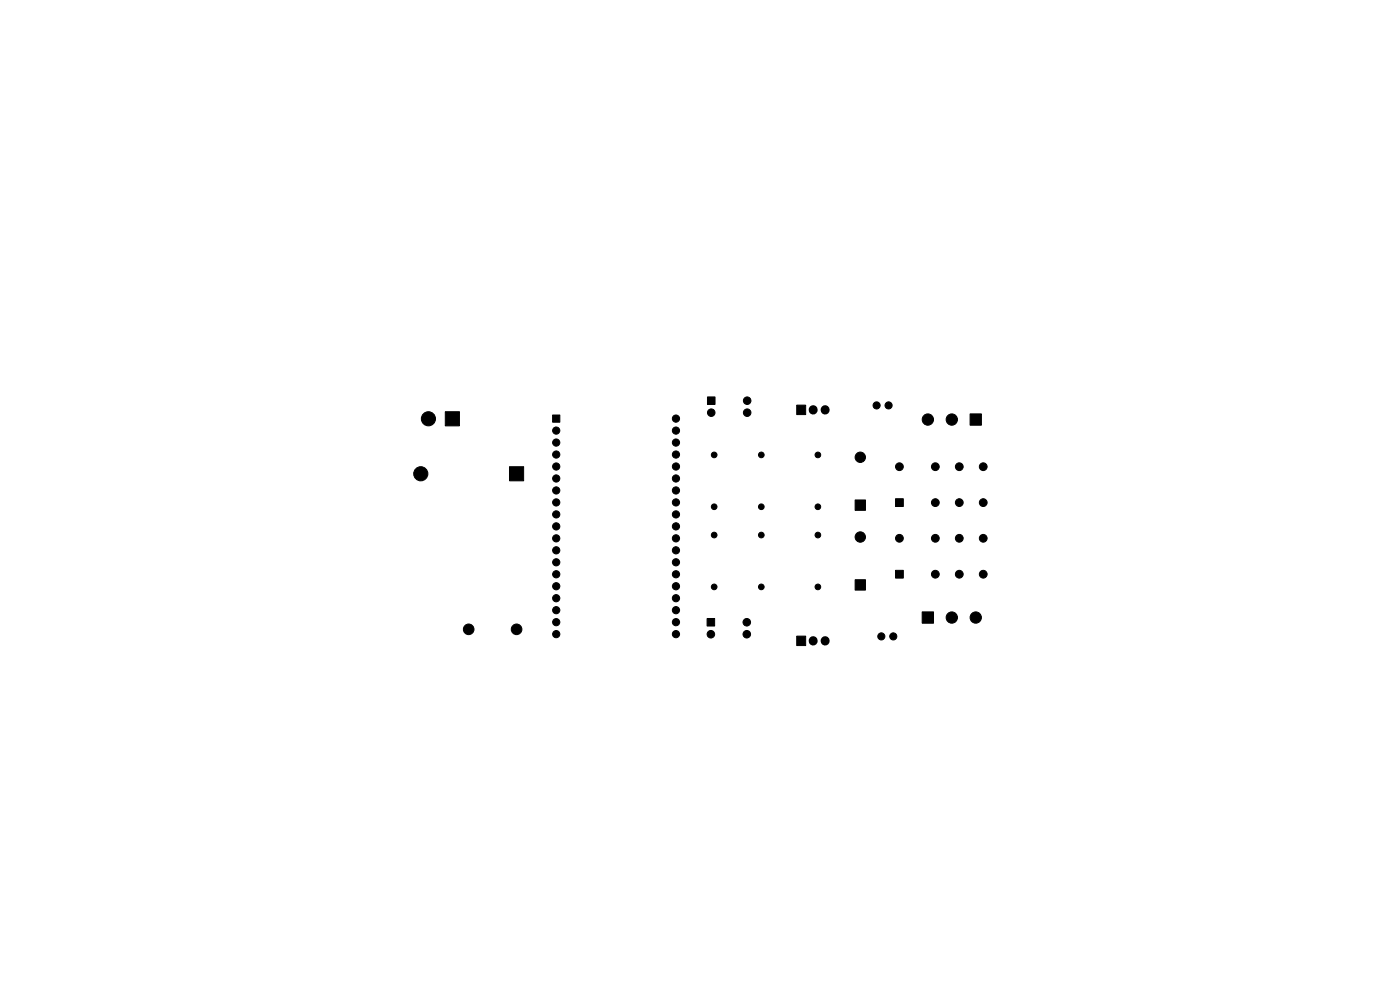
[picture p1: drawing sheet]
<svg xmlns="http://www.w3.org/2000/svg" width="297mm" height="210mm" viewBox="0 0 297 210" stroke-linecap="round" stroke-linejoin="round" font-family="sans-serif">
<g fill="#000" stroke="#000" stroke-width=".21">
<path d="M94.5 87.3h3v3h-3zM108.1 99h3v3h-3zM117.2 88h1.6v1.6h-1.6zM150.1 84.2h1.6v1.6h-1.6zM169 85.9h1.9v2h-1.9zM205.8 87.8h2.4v2.4h-2.4zM181.4 106.1h2.2v2.2h-2.2zM190 105.8h1.6v1.6h-1.6zM150 131.2h1.6v1.6h-1.6zM169 134.9h1.9v2h-1.9zM181.4 123h2.2v2.2h-2.2zM190 121h1.6v1.6h-1.6z"/>
<path d="M195.6 129.8h2.4v2.4h-2.4z"/>
<circle cx="90.9" cy="88.8" r="1.5"/>
<circle cx="118" cy="93.9" r=".77"/>
<circle cx="118" cy="96.4" r=".77"/>
<circle cx="118" cy="99" r=".77"/>
<circle cx="118" cy="91.3" r=".77"/>
<circle cx="143.4" cy="96.4" r=".77"/>
<circle cx="143.4" cy="93.9" r=".77"/>
<circle cx="143.4" cy="88.8" r=".77"/>
<circle cx="143.4" cy="99" r=".77"/>
<circle cx="143.4" cy="91.3" r=".77"/>
<circle cx="150.9" cy="87.5" r=".8"/>
<circle cx="151.5" cy="96.5" r=".6"/>
<circle cx="158.5" cy="85" r=".8"/>
<circle cx="158.5" cy="87.5" r=".8"/>
<circle cx="161.5" cy="96.5" r=".6"/>
<circle cx="173.5" cy="96.5" r=".6"/>
<circle cx="182.5" cy="97" r="1.1"/>
<circle cx="186" cy="86" r=".75"/>
<circle cx="188.5" cy="86" r=".75"/>
<circle cx="190.8" cy="99" r=".82"/>
<circle cx="196.8" cy="89" r="1.2"/>
<circle cx="198.4" cy="99" r=".82"/>
<circle cx="201.9" cy="89" r="1.2"/>
<circle cx="203.5" cy="99" r=".82"/>
<circle cx="208.6" cy="99" r=".82"/>
<circle cx="89.3" cy="100.5" r="1.5"/>
<circle cx="118" cy="111.7" r=".77"/>
<circle cx="118" cy="114.2" r=".77"/>
<circle cx="118" cy="106.6" r=".77"/>
<circle cx="118" cy="109.1" r=".77"/>
<circle cx="118" cy="104" r=".77"/>
<circle cx="118" cy="119.3" r=".77"/>
<circle cx="118" cy="116.7" r=".77"/>
<circle cx="118" cy="101.5" r=".77"/>
<circle cx="143.4" cy="111.7" r=".77"/>
<circle cx="143.4" cy="104" r=".77"/>
<circle cx="143.4" cy="114.2" r=".77"/>
<circle cx="143.4" cy="119.3" r=".77"/>
<circle cx="143.4" cy="116.7" r=".77"/>
<circle cx="143.4" cy="109.1" r=".77"/>
<circle cx="143.4" cy="101.5" r=".77"/>
<circle cx="143.4" cy="106.6" r=".77"/>
<circle cx="151.5" cy="113.5" r=".6"/>
<circle cx="151.5" cy="107.5" r=".6"/>
<circle cx="161.5" cy="113.5" r=".6"/>
<circle cx="161.5" cy="107.5" r=".6"/>
<circle cx="173.5" cy="113.5" r=".6"/>
<circle cx="173.5" cy="107.5" r=".6"/>
<circle cx="182.5" cy="113.9" r="1.1"/>
<circle cx="190.8" cy="114.2" r=".82"/>
<circle cx="198.4" cy="106.6" r=".82"/>
<circle cx="198.4" cy="114.2" r=".82"/>
<circle cx="203.5" cy="106.6" r=".82"/>
<circle cx="203.5" cy="114.2" r=".82"/>
<circle cx="208.6" cy="106.6" r=".82"/>
<circle cx="208.6" cy="114.2" r=".82"/>
<circle cx="99.4" cy="133.5" r="1.13"/>
<circle cx="109.6" cy="133.5" r="1.13"/>
<circle cx="118" cy="129.4" r=".76"/>
<circle cx="118" cy="132" r=".76"/>
<circle cx="118" cy="134.5" r=".76"/>
<circle cx="118" cy="126.9" r=".77"/>
<circle cx="118" cy="121.8" r=".77"/>
<circle cx="118" cy="124.4" r=".77"/>
<circle cx="143.4" cy="129.4" r=".76"/>
<circle cx="143.4" cy="134.5" r=".76"/>
<circle cx="143.4" cy="132" r=".76"/>
<circle cx="143.4" cy="126.9" r=".77"/>
<circle cx="143.4" cy="124.4" r=".77"/>
<circle cx="143.4" cy="121.8" r=".77"/>
<circle cx="150.8" cy="134.5" r=".8"/>
<circle cx="151.5" cy="124.5" r=".6"/>
<circle cx="158.4" cy="132" r=".8"/>
<circle cx="158.4" cy="134.5" r=".8"/>
<circle cx="161.5" cy="124.5" r=".6"/>
<circle cx="173.5" cy="124.5" r=".6"/>
<circle cx="187" cy="135" r=".75"/>
<circle cx="189.5" cy="135" r=".75"/>
<circle cx="198.4" cy="121.8" r=".82"/>
<circle cx="201.9" cy="131" r="1.2"/>
<circle cx="203.5" cy="121.8" r=".82"/>
<circle cx="207" cy="131" r="1.2"/>
<circle cx="208.6" cy="121.8" r=".82"/>
</g>
<path d="M172.5 86.9v.1M175 86.9v.1M172.5 135.9v.1M175 135.9v.1" fill="none" stroke="#000" stroke-width="1.9"/>
</svg>
